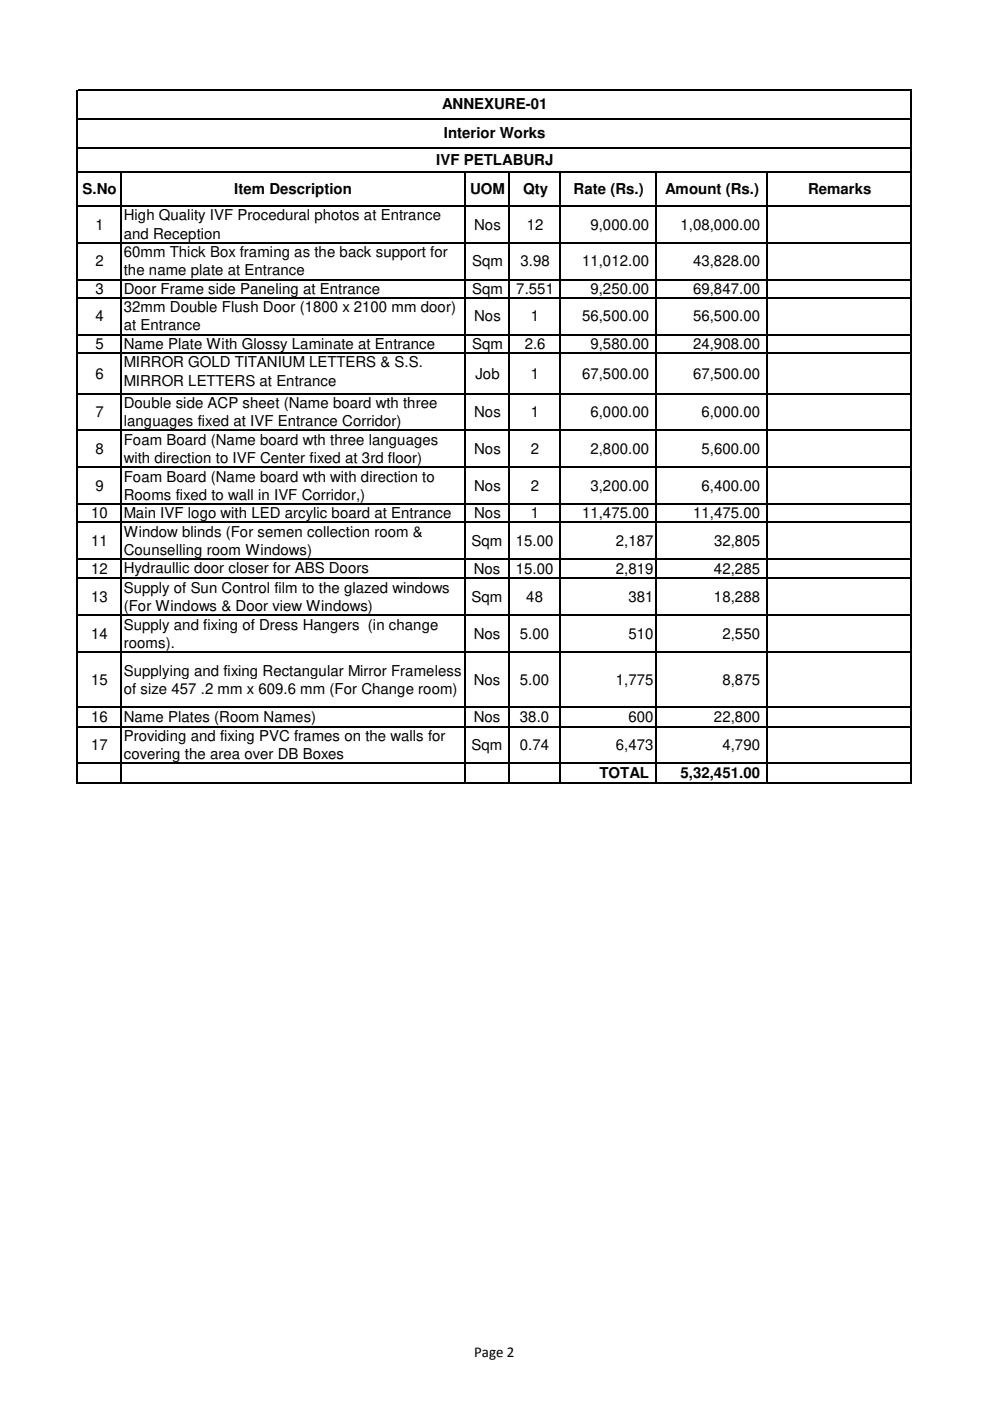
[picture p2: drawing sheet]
<svg xmlns="http://www.w3.org/2000/svg" width="210mm" height="297mm" viewBox="0 0 210 297" stroke-linecap="round" stroke-linejoin="round" font-family="sans-serif">
<defs><g id="words">
<g font-size="3.2">
<text x="93.7" y="23.2">ANNEXURE-01</text>
<text x="94.1" y="29.3">Interior Works</text>
<text x="92.5" y="34.9">IVF PETLABURJ</text>
<text x="17.5" y="41.2">S.No</text>
<text x="49.7" y="41.2">Item Description</text>
<text x="99.7" y="41.2">UOM</text>
<text x="110.9" y="41.2">Qty</text>
<text x="121.6" y="41.2">Rate (Rs.)</text>
<text x="141" y="41.2">Amount (Rs.)</text>
<text x="171.3" y="41.2">Remarks</text>
<text x="26.2" y="46.7">High Quality IVF Procedural photos at Entrance</text>
<text x="20.2" y="48.7">1</text>
<text x="26.2" y="50.6">and Reception</text>
<text x="100.5" y="48.7">Nos</text>
<text x="111.7" y="48.7">12</text>
<text x="125.2" y="48.7">9,000.00</text>
<text x="144.3" y="48.7">1,08,000.00</text>
<text x="20.2" y="56.5">2</text>
<text x="26.2" y="54.5">60mm Thick Box framing as the back support for</text>
<text x="26.2" y="58.4">the name plate at Entrance</text>
<text x="100.1" y="56.5">Sqm</text>
<text x="110.4" y="56.5">3.98</text>
<text x="123.4" y="56.5">11,012.00</text>
<text x="146.9" y="56.5">43,828.00</text>
<text x="20.2" y="62.3">3</text>
<text x="26.2" y="62.3">Door Frame side Paneling at Entrance</text>
<text x="100.1" y="62.3">Sqm</text>
<text x="109.5" y="62.3">7.551</text>
<text x="125.2" y="62.3">9,250.00</text>
<text x="146.9" y="62.3">69,847.00</text>
<text x="20.2" y="68.2">4</text>
<text x="26.2" y="66.2">32mm Double Flush Door (1800 x 2100 mm door)</text>
<text x="26.2" y="70.1">at Entrance</text>
<text x="100.5" y="68.2">Nos</text>
<text x="112.6" y="68.2">1</text>
<text x="123.4" y="68.2">56,500.00</text>
<text x="146.9" y="68.2">56,500.00</text>
<text x="20.2" y="74">5</text>
<text x="26.2" y="74">Name Plate With Glossy Laminate at Entrance</text>
<text x="26.2" y="77.9">MIRROR GOLD TITANIUM LETTERS &amp; S.S.</text>
<text x="100.1" y="74">Sqm</text>
<text x="111.3" y="74">2.6</text>
<text x="125.2" y="74">9,580.00</text>
<text x="146.9" y="74">24,908.00</text>
<text x="20.2" y="80.3">6</text>
<text x="26.2" y="81.7">MIRROR LETTERS at Entrance</text>
<text x="100.8" y="80.3">Job</text>
<text x="112.6" y="80.3">1</text>
<text x="123.4" y="80.3">67,500.00</text>
<text x="146.9" y="80.3">67,500.00</text>
<text x="20.2" y="88.5">7</text>
<text x="26.2" y="86.5">Double side ACP sheet (Name board wth three</text>
<text x="100.5" y="88.5">Nos</text>
<text x="112.6" y="88.5">1</text>
<text x="125.2" y="88.5">6,000.00</text>
<text x="148.7" y="88.5">6,000.00</text>
<text x="26.2" y="90.4">languages fixed at IVF Entrance Corridor)</text>
<text x="26.2" y="94.3">Foam Board (Name board wth three languages</text>
<text x="20.2" y="96.3">8</text>
<text x="26.2" y="98.2">with direction to IVF Center fixed at 3rd floor)</text>
<text x="100.5" y="96.3">Nos</text>
<text x="112.6" y="96.3">2</text>
<text x="125.2" y="96.3">2,800.00</text>
<text x="148.7" y="96.3">5,600.00</text>
<text x="20.2" y="104.1">9</text>
<text x="26.2" y="102.1">Foam Board (Name board wth with direction to</text>
<text x="26.2" y="106">Rooms fixed to wall in IVF Corridor,)</text>
<text x="100.5" y="104.1">Nos</text>
<text x="112.6" y="104.1">2</text>
<text x="125.2" y="104.1">3,200.00</text>
<text x="148.7" y="104.1">6,400.00</text>
<text x="19.3" y="109.9">10</text>
<text x="26.2" y="109.9">Main IVF logo with LED arcylic board at Entrance</text>
<text x="26.2" y="113.8">Window blinds (For semen collection room &amp;</text>
<text x="100.5" y="109.9">Nos</text>
<text x="112.6" y="109.9">1</text>
<text x="123.4" y="109.9">11,475.00</text>
<text x="146.9" y="109.9">11,475.00</text>
<text x="19.3" y="115.7">11</text>
<text x="26.2" y="117.6">Counselling room Windows)</text>
<text x="100" y="115.7">Sqm</text>
<text x="109.3" y="115.7">15.00</text>
<text x="130.6" y="115.7">2,187</text>
<text x="151.4" y="115.7">32,805</text>
<text x="19.3" y="121.7">12</text>
<text x="26.2" y="125.7">Supply of Sun Control film to the glazed windows</text>
<text x="26.2" y="121.6">Hydraullic door closer for ABS Doors</text>
<text x="100.5" y="121.7">Nos</text>
<text x="109.3" y="121.7">15.00</text>
<text x="130.6" y="121.7">2,819</text>
<text x="151.4" y="121.7">42,285</text>
<text x="19.3" y="127.6">13</text>
<text x="26.2" y="129.6">(For Windows &amp; Door view Windows)</text>
<text x="100" y="127.6">Sqm</text>
<text x="111.6" y="127.6">48</text>
<text x="133.2" y="127.6">381</text>
<text x="151.4" y="127.6">18,288</text>
<text x="19.3" y="135.4">14</text>
<text x="26.2" y="133.5">Supply and fixing of Dress Hangers (in change</text>
<text x="26.2" y="137.4">rooms).</text>
<text x="100.5" y="135.4">Nos</text>
<text x="110.2" y="135.4">5.00</text>
<text x="133.2" y="135.4">510</text>
<text x="153.2" y="135.4">2,550</text>
<text x="26.2" y="143.3">Supplying and fixing Rectangular Mirror Frameless</text>
<text x="19.3" y="145.2">15</text>
<text x="26.2" y="147.1">of size 457 .2 mm x 609.6 mm (For Change room)</text>
<text x="100.5" y="145.2">Nos</text>
<text x="110.2" y="145.2">5.00</text>
<text x="130.6" y="145.2">1,775</text>
<text x="153.2" y="145.2">8,875</text>
<text x="19.3" y="153.1">16</text>
<text x="26.2" y="153.1">Name Plates (Room Names)</text>
<text x="100.5" y="153.1">Nos</text>
<text x="110.2" y="153.1">38.0</text>
<text x="133.2" y="153.1">600</text>
<text x="151.4" y="153.1">22,800</text>
<text x="19.3" y="159">17</text>
<text x="26.2" y="157.1">Providing and fixing PVC frames on the walls for</text>
<text x="26.2" y="161">covering the area over DB Boxes</text>
<text x="100" y="159">Sqm</text>
<text x="110.2" y="159">0.74</text>
<text x="130.6" y="159">6,473</text>
<text x="153.2" y="159">4,790</text>
<text x="127.1" y="165">TOTAL</text>
<text x="144.3" y="165">5,32,451.00</text>
<text x="100.5" y="287.8">Page 2</text>
</g>
</g></defs>
<g fill="none" stroke="#000" stroke-width=".25">
<path d="M16.4 19v147.1M16.5 19.2h176.8M193.2 19.3v146.8M16.5 25.2h176.8M16.5 31.3h176.8M16.5 36.4h176.8M25.7 36.6v129.5M98.6 36.6v129.5M107.9 36.6v129.5M118.8 36.6v129.5M139.1 36.6v129.5M162.6 36.6v129.5"/>
<path d="M16.5 43.7h176.8M16.5 51.5h176.8M16.5 59.3h176.8M16.5 63.2h176.8M16.5 71h176.8M16.5 74.8h176.8M16.5 83.5h176.8M16.5 91.3h176.8M16.5 99.1h176.8M16.5 106.8h176.8M16.5 110.7h176.8M16.5 118.5h176.8"/>
<path d="M16.5 122.6h176.8M16.5 130.4h176.8M16.5 138.2h176.8M16.5 149.9h176.8M16.5 154.1h176.8M16.5 161.8h176.8M16.5 165.9h176.8"/>
</g>
<use href="#words"/>
</svg>
